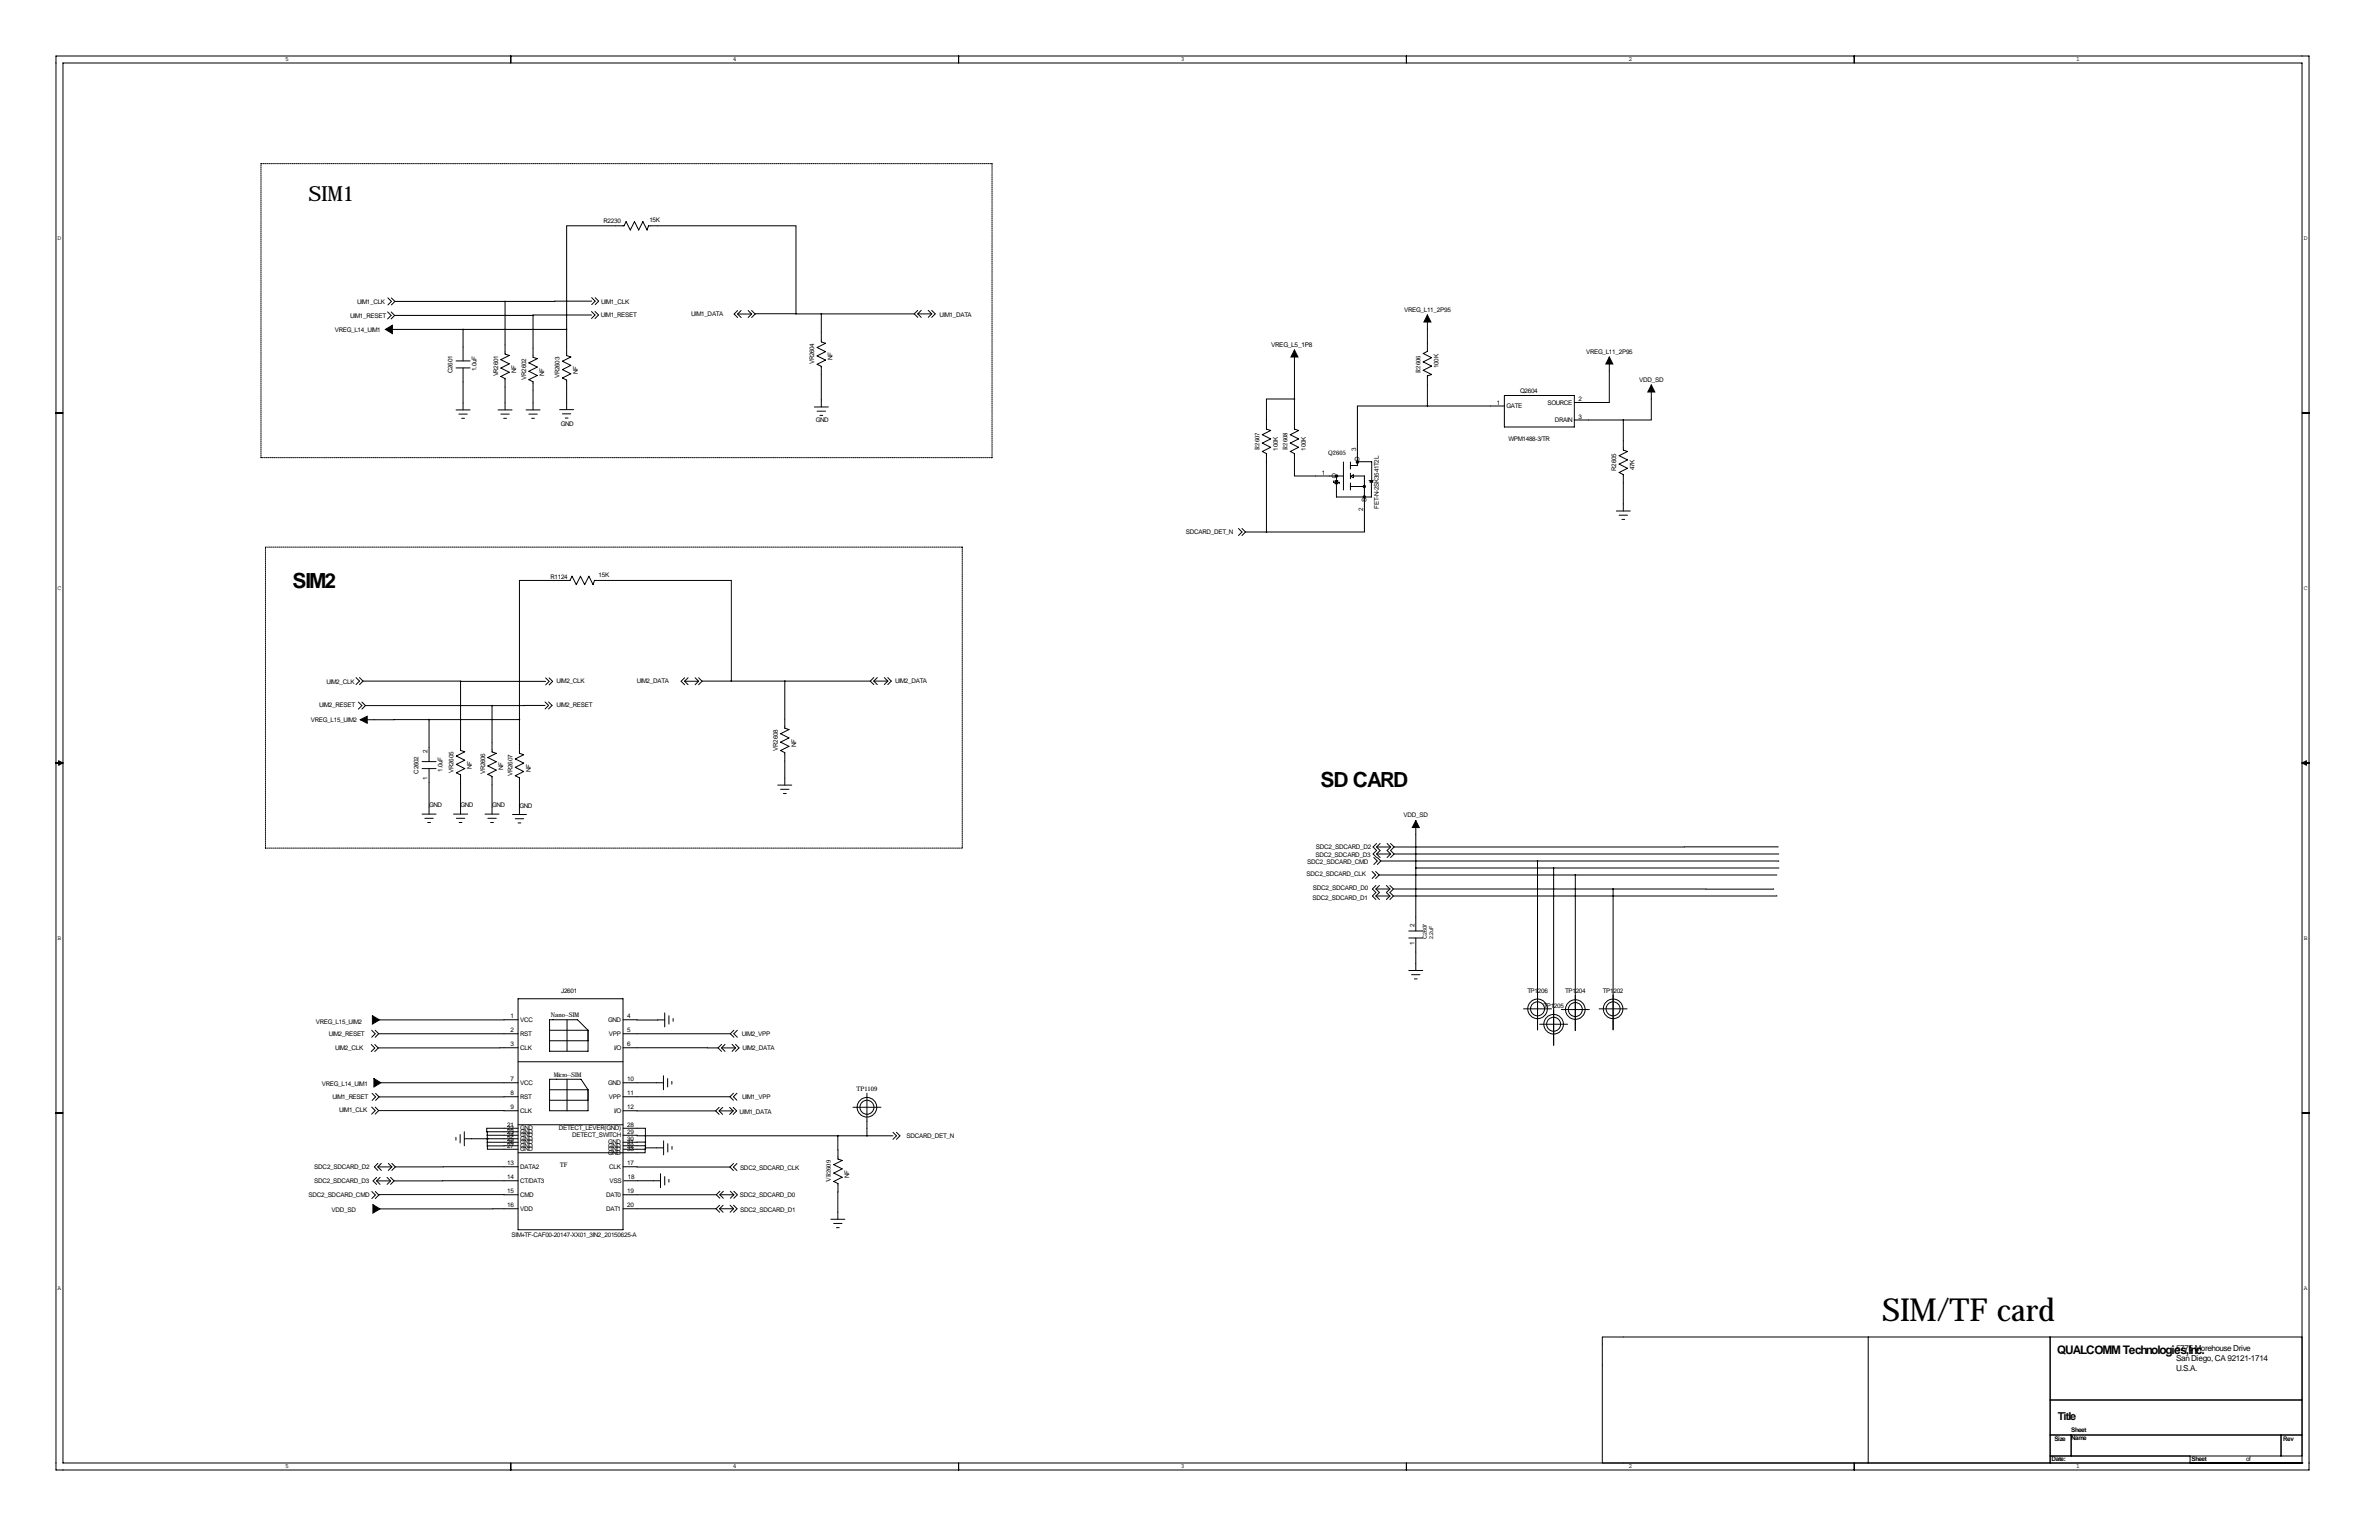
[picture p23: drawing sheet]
<svg xmlns="http://www.w3.org/2000/svg" width="864mm" height="559mm" viewBox="0 0 864 559" stroke-linecap="round" stroke-linejoin="round" font-family="sans-serif">
<defs><g id="words">
<text font-size="11.5" x="683.3" y="479.3">SIM/TF card</text>
<g font-size="7.6">
<text x="112" y="73">SIM1</text>
<text x="106.1" y="213.3">SIM2</text>
<text x="479.3" y="285.5">SD CARD</text>
</g>
<text font-size="4.3" x="746.8" y="491.2">QUALCOMM Technologies,Inc.</text>
<text font-size="4" x="747" y="515.1">Title</text>
<g font-size="3">
<text x="789.9" y="490.1">5775 Morehouse Drive</text>
<text x="789.9" y="497.6">U.S.A.</text>
<text x="789.9" y="493.8">San Diego, CA 92121-1714</text>
</g>
<text font-size="2.4" x="461.4" y="126">VREG_L5_1P8</text>
<g font-size="2.3">
<text x="103.5" y="22.2">5</text>
<text x="266" y="22.2">4</text>
<text x="428.6" y="22.2">3</text>
<text x="591.2" y="22.2">2</text>
<text x="753.7" y="22.2">1</text>
<text x="219.1" y="81">R2230</text>
<text x="235.7" y="80.7">15K</text>
<text x="20.9" y="87">D</text>
<text x="836.3" y="87">D</text>
<text x="129.6" y="110.1">UIM1_CLK</text>
<text x="218.2" y="110.2">UIM1_CLK</text>
<text x="509.7" y="113">VREG_L11_2P95</text>
<text x="127.1" y="115.3">UIM1_RESET</text>
<text x="218.1" y="115.1">UIM1_RESET</text>
<text x="251" y="114.8">UIM1_DATA</text>
<text x="341.1" y="114.9">UIM1_DATA</text>
<text x="121.5" y="120.5">VREG_L14_UIM1</text>
<text x="302.2" y="130.8" transform="rotate(-90 302.2 130.8)">NF</text>
<text x="575.8" y="128.3">VREG_L11_2P95</text>
<text x="164.3" y="135.4" transform="rotate(-90 164.3 135.4)">C2601</text>
<text x="172.9" y="134.6" transform="rotate(-90 172.9 134.6)">1.0uF</text>
<text x="180.8" y="136.6" transform="rotate(-90 180.8 136.6)">VR2601</text>
<text x="187.4" y="135.2" transform="rotate(-90 187.4 135.2)">NF</text>
<text x="191" y="137.8" transform="rotate(-90 191 137.8)">VR2602</text>
<text x="197.6" y="136.4" transform="rotate(-90 197.6 136.4)">NF</text>
<text x="203.1" y="137.2" transform="rotate(-90 203.1 137.2)">VR2603</text>
<text x="209.8" y="135.7" transform="rotate(-90 209.8 135.7)">NF</text>
<text x="295.6" y="132.2" transform="rotate(-90 295.6 132.2)">VR2604</text>
<text x="515.6" y="135.2" transform="rotate(-90 515.6 135.2)">R2606</text>
<text x="522.2" y="133.6" transform="rotate(-90 522.2 133.6)">100K</text>
<text x="551.8" y="142.5">Q2604</text>
<text x="595" y="138.4">VDD_SD</text>
<text x="543.4" y="146.8">1</text>
<text x="546.9" y="148.1">GATE</text>
<text x="561.8" y="146.8">SOURCE</text>
<text x="573" y="145.5">2</text>
<text x="203.6" y="154.6">GND</text>
<text x="296.1" y="153.3">GND</text>
<text x="564.4" y="153.2">DRAIN</text>
<text x="573" y="151.9">3</text>
<text x="547.5" y="160">WPM1488-3/TR</text>
<text x="457.2" y="163.1" transform="rotate(-90 457.2 163.1)">R2607</text>
<text x="463.8" y="163.5" transform="rotate(-90 463.8 163.5)">100K</text>
<text x="467.4" y="163.1" transform="rotate(-90 467.4 163.1)">R2608</text>
<text x="474" y="163.5" transform="rotate(-90 474 163.5)">100K</text>
<text x="482.2" y="165.1">Q2605</text>
<text x="492.3" y="163.6" transform="rotate(-90 492.3 163.6)">3</text>
<text x="493.5" y="167.4" transform="rotate(-90 493.5 167.4)">D</text>
<text x="479.9" y="172.2">1</text>
<text x="483.4" y="173.5">G</text>
<text x="586.7" y="170.7" transform="rotate(-90 586.7 170.7)">R2605</text>
<text x="593.4" y="170.6" transform="rotate(-90 593.4 170.6)">47K</text>
<text x="494.8" y="185.6" transform="rotate(-90 494.8 185.6)">2</text>
<text x="496.1" y="182.1" transform="rotate(-90 496.1 182.1)">S</text>
<text x="500.5" y="184.6" transform="rotate(-90 500.5 184.6)">FET-N-2SK3541T2L</text>
<text x="430.4" y="193.9">SDCARD_DET_N</text>
<text x="217.3" y="209.4">15K</text>
<text x="20.9" y="214">C</text>
<text x="199.8" y="210.1">R1124</text>
<text x="836.3" y="214">C</text>
<text x="118.5" y="248.1">UIM2_CLK</text>
<text x="202" y="247.9">UIM2_CLK</text>
<text x="231.1" y="248">UIM2_DATA</text>
<text x="324.9" y="248">UIM2_DATA</text>
<text x="115.8" y="256.6">UIM2_RESET</text>
<text x="202" y="256.7">UIM2_RESET</text>
<text x="112.9" y="262.1">VREG_L15_UIM2</text>
<text x="155.2" y="273.3" transform="rotate(-90 155.2 273.3)">2</text>
<text x="282.3" y="272.4" transform="rotate(-90 282.3 272.4)">VR2608</text>
<text x="289" y="270.9" transform="rotate(-90 289 270.9)">NF</text>
<text x="151.9" y="280.8" transform="rotate(-90 151.9 280.8)">C2602</text>
<text x="160.6" y="280" transform="rotate(-90 160.6 280)">1.0uF</text>
<text x="164.6" y="280.4" transform="rotate(-90 164.6 280.4)">VR2605</text>
<text x="171.3" y="279" transform="rotate(-90 171.3 279)">NF</text>
<text x="176.1" y="281" transform="rotate(-90 176.1 281)">VR2606</text>
<text x="182.7" y="279.6" transform="rotate(-90 182.7 279.6)">NF</text>
<text x="186" y="281.5" transform="rotate(-90 186 281.5)">VR2607</text>
<text x="192.6" y="280.1" transform="rotate(-90 192.6 280.1)">NF</text>
<text x="155.2" y="283.1" transform="rotate(-90 155.2 283.1)">1</text>
<text x="155.8" y="292.9">GND</text>
<text x="167.2" y="292.9">GND</text>
<text x="178.6" y="292.9">GND</text>
<text x="188.6" y="293">GND</text>
<text x="509.5" y="296.5">VDD_SD</text>
<text x="477.5" y="310.8">SDC2_SDCARD_D3</text>
<text x="477.7" y="308.2">SDC2_SDCARD_D2</text>
<text x="474.5" y="313.4">SDC2_SDCARD_CMD</text>
<text x="474.3" y="318">SDC2_SDCARD_CLK</text>
<text x="476.6" y="323">SDC2_SDCARD_D0</text>
<text x="476.4" y="326.5">SDC2_SDCARD_D1</text>
<text x="20.9" y="341">B</text>
<text x="513.4" y="336.3" transform="rotate(-90 513.4 336.3)">2</text>
<text x="836.3" y="341">B</text>
<text x="513.4" y="343.1" transform="rotate(-90 513.4 343.1)">1</text>
<text x="203.7" y="360.4">J2601</text>
<text x="554.4" y="360.2">TP1206</text>
<text x="560.3" y="365.8">TP1205</text>
<text x="568.2" y="360.5">TP1204</text>
<text x="581.9" y="360.2">TP1202</text>
<text x="114.7" y="371.4">VREG_L15_UIM2</text>
<text x="185.4" y="369.5">1</text>
<text x="188.8" y="370.8">VCC</text>
<text x="200" y="369">Nano--SIM</text>
<text x="220.8" y="370.8">GND</text>
<text x="227.7" y="369.5">4</text>
<text x="119.3" y="376">UIM2_RESET</text>
<text x="185.4" y="374.6">2</text>
<text x="188.8" y="375.9">RST</text>
<text x="221.1" y="375.9">VPP</text>
<text x="227.7" y="374.6">5</text>
<text x="269.3" y="376">UIM2_VPP</text>
<text x="121.6" y="380.9">UIM2_CLK</text>
<text x="185.4" y="379.7">3</text>
<text x="188.8" y="381">CLK</text>
<text x="222.9" y="381">I/O</text>
<text x="227.7" y="379.7">6</text>
<text x="269.5" y="381.1">UIM2_DATA</text>
<text x="116.8" y="394.1">VREG_L14_UIM1</text>
<text x="185.4" y="392.4">7</text>
<text x="188.8" y="393.7">VCC</text>
<text x="201" y="390.9">Micro--SIM</text>
<text x="220.8" y="393.7">GND</text>
<text x="227.7" y="392.4">10</text>
<text x="310.9" y="395.9">TP1109</text>
<text x="120.6" y="398.7">UIM1_RESET</text>
<text x="185.4" y="397.5">8</text>
<text x="188.8" y="398.7">RST</text>
<text x="221.1" y="398.7">VPP</text>
<text x="227.7" y="397.5">11</text>
<text x="269.4" y="398.8">UIM1_VPP</text>
<text x="123.2" y="403.7">UIM1_CLK</text>
<text x="185.4" y="402.5">9</text>
<text x="188.8" y="403.8">CLK</text>
<text x="222.9" y="403.8">I/O</text>
<text x="227.7" y="402.5">12</text>
<text x="268.5" y="404.1">UIM1_DATA</text>
<text x="184.2" y="408.9">21</text>
<text x="184.2" y="410.2">22</text>
<text x="184.2" y="411.4">23</text>
<text x="184.2" y="412.7">24</text>
<text x="184.2" y="414">25</text>
<text x="188.8" y="410.2">GND</text>
<text x="188.8" y="411.4">GND</text>
<text x="188.8" y="412.7">GND</text>
<text x="188.8" y="414">GND</text>
<text x="202.9" y="410.2">DETECT_LEVER(GND)</text>
<text x="207.7" y="412.7">DETECT_SWITCH</text>
<text x="227.7" y="408.9">28</text>
<text x="227.7" y="411.4">29</text>
<text x="227.7" y="414">30</text>
<text x="329.1" y="412.9">SDCARD_DET_N</text>
<text x="184.2" y="415.2">26</text>
<text x="184.2" y="416.5">27</text>
<text x="188.8" y="415.2">GND</text>
<text x="188.8" y="416.5">GND</text>
<text x="188.8" y="417.8">GND</text>
<text x="220.8" y="415.2">GND</text>
<text x="220.8" y="416.5">GND</text>
<text x="220.8" y="417.8">GND</text>
<text x="220.8" y="419.1">GND</text>
<text x="227.7" y="415.2">31</text>
<text x="227.7" y="416.5">32</text>
<text x="227.7" y="417.8">33</text>
<text x="114.1" y="424.3">SDC2_SDCARD_D2</text>
<text x="184.2" y="422.9">13</text>
<text x="188.8" y="424.1">DATA2</text>
<text x="203.3" y="423.4">TF</text>
<text x="221.2" y="424.1">CLK</text>
<text x="227.7" y="422.9">17</text>
<text x="268.6" y="424.6">SDC2_SDCARD_CLK</text>
<text x="114" y="429.3">SDC2_SDCARD_D3</text>
<text x="184.2" y="427.9">14</text>
<text x="188.8" y="429.2">CT/DAT3</text>
<text x="221.3" y="429.2">VSS</text>
<text x="227.9" y="427.9">18</text>
<text x="301.7" y="428.8" transform="rotate(-90 301.7 428.8)">VR2609</text>
<text x="308.3" y="427.3" transform="rotate(-90 308.3 427.3)">NF</text>
<text x="112" y="434.2">SDC2_SDCARD_CMD</text>
<text x="184.2" y="433">15</text>
<text x="188.8" y="434.3">CMD</text>
<text x="220" y="434.3">DAT0</text>
<text x="227.7" y="433">19</text>
<text x="268.6" y="434.3">SDC2_SDCARD_D0</text>
<text x="120.3" y="439.7">VDD_SD</text>
<text x="184.2" y="438.1">16</text>
<text x="188.8" y="439.4">VDD</text>
<text x="220" y="439.4">DAT1</text>
<text x="227.7" y="438.1">20</text>
<text x="268.7" y="439.6">SDC2_SDCARD_D1</text>
<text x="185.7" y="449">SIM+TF-CAF00-20147-XX01_3IN2_20150625-A</text>
<text x="20.9" y="468">A</text>
<text x="836.3" y="468">A</text>
<text x="751.8" y="519.6">Sheet</text>
<text x="745.7" y="522.7">Size</text>
<text x="751.8" y="522.5">Name</text>
<text x="828.8" y="523">Rev</text>
<text x="103.5" y="532.8">5</text>
<text x="266" y="532.8">4</text>
<text x="428.6" y="532.8">3</text>
<text x="591.2" y="532.8">2</text>
<text x="744.7" y="530.1">Date:</text>
<text x="753.7" y="532.8">1</text>
<text x="795.5" y="530.1">Sheet</text>
<text x="815.3" y="530.1">of</text>
</g>
<g font-size="2">
<text x="518" y="340.6" transform="rotate(-90 518 340.6)">C2607</text>
<text x="520.3" y="340.6" transform="rotate(-90 520.3 340.6)">2.2uF</text>
</g>
</g></defs>
<g fill="none" stroke="#000" stroke-width=".36">
<path d="M20.3 20.3h817.9v513.1h-817.9zM22.9 22.9h812.8v508h-812.8zM185.4 20.3v2.6M348 20.3v2.6M510.5 20.3v2.6M673.1 20.3v2.6M139.9 119.5h28.2M140.7 113.2l1.3 1.3-1.3 1.2M140.8 108.1l1.3 1.3-1.3 1.2M142 113.2l1.3 1.3M142.1 108.1l1.3 1.3M143.3 114.5l-1.3 1.2"/>
<path d="M143.3 114.5h50.2M143.4 109.4l-1.3 1.2M143.4 109.4h39.9M168.1 119.5h37.6M168.1 119.5v11.5M183.3 109.4v19.1l1.6 .5-3.1 1.5 3.1 1.5-3.1 1.6 3.1 1.5-3.1 1.5 1.5 .8v11.3M193.5 114.5v15.1l1.5 .5-3 1.6 3 1.5-3 1.5 3 1.5-3 1.6 1.5 .7v10.2M205.7 119.5v9.5l1.5 .5-3 1.6 3 1.5-3 1.5 3 1.5-3 1.6 1.5 .7v10.7M214.7 114.3l-21.2 .2M214.7 113l1.3 1.3-1.3 1.3M214.8 109.3l-31.5 .1M214.8 108l1.3 1.3-1.3 1.2"/>
<path d="M216 113l1.3 1.3-1.3 1.3M216.1 108l1.2 1.3-1.2 1.2M267.8 112.7l-1.3 1.2 1.3 1.3M267.8 113.9l1.2 1.3M267.8 113.9h5M269 112.7l-1.2 1.2M271.6 112.7l1.2 1.2M272.8 112.7l1.3 1.2M272.8 113.9l-1.2 1.3M274.1 113.9l-1.3 1.3M289 113.8l-14.9 .1M289 113.8v-31.9h-53.6l-.5 1.6-1.5-3.1-1.5 3.1-1.6-3.1-1.5 3.1-1.5-3.1-.8 1.5h-20.8v37.6"/>
<path d="M289 113.8l9.1 .1M298.1 113.9v10.2l1.6 .5-3.1 1.5 3.1 1.5-3.1 1.5 3.1 1.6-3.1 1.5 1.5 .7v14.8M298.1 113.9h33.8M331.9 113.9l1.2 1.3M333.1 112.6l-1.2 1.3M333.1 113.9l1.3 1.3M333.1 113.9h5.1M334.4 112.6l-1.3 1.3M337 112.6l1.2 1.3M338.2 112.6l1.3 1.3-1.3 1.3M338.2 113.9l-1.2 1.3M518.2 114.3v13.2l-1.6 .8 3.1 1.5-3.1 1.5 3.1 1.5-3.1 1.6 3.1 1.5-1.5 .5v10.9"/>
<path d="M165.6 133.5h5M165.6 131h5M168.1 133.5v15.2M469.9 127v28.7l1.5 .5-3 1.5 3 1.6-3 1.5 3 1.5-3 1.5 1.5 .8v8.1h17.8M584.2 129.5v16.6h-12.7M599.4 139.7v12.7h-10.1M20.3 149.9h2.6M165.6 148.7h5M166.6 150.3h3M167.6 151.8h1M180.8 148.7h5.1M181.8 150.3h3.1"/>
<path d="M182.8 151.8h1M191 148.7h5M192 150.3h3M193 151.8h1M203.1 148.6h5.1M204.2 150.2h3M205.2 151.7h1M295.6 147.7h5.1M296.6 149.2h3.1M297.6 150.7h1.1M469.9 144.8h-10.2v10.9l1.6 .5-3.1 1.5 3.1 1.6-3.1 1.5 3.1 1.5-3.1 1.5 1.5 .8v28.4M518.2 147.3h-25.4v21.6h-2.6"/>
<path d="M518.2 147.3h27.9M546.1 143.5h25.4v11.4h-25.4zM571.5 152.4h17.8M589.3 152.4v10.9l1.5 .5-3 1.6 3 1.5-3 1.5 3 1.5-3 1.5 1.5 .8v13.2M835.7 149.9h2.5M484.1 174.5v.5h2.1v.5M484.6 174.5h1l-1 1h1zM485.1 172.7v1.8M487.7 167.6v10.2M490.2 167.6v2.6M490.2 171.7v2M490.2 175.3v2.5"/>
<path d="M490.2 176.5h5.1M490.3 172.8l1-.5v1zM491.2 172.7h4.1v20.3h-35.6M492.7 167.5h5.2v6.9M497 174.4h1.5M497.3 174.9l.5-.5 .5 .5zM497.8 175v5.3h-12.7v-4.8M449.6 191.8l1.2 1.2-1.2 1.3M450.8 191.8l1.3 1.2M452.1 193l-1.3 1.3M452.1 193h7.6M586.7 185.4h5.1"/>
<path d="M587.8 186.9h3M588.8 188.5h1M129.2 245.9l1.3 1.2-1.3 1.3M130.1 254.8l1.3 1.2-1.3 1.3M130.5 245.9l1.3 1.2M131.4 254.8l1.2 1.2M131.8 247.1l35.4 .1M131.8 247.1l-1.3 1.3M132.6 256l-1.2 1.3M132.6 256h46M167.2 247.2v25.1l1.5 .5-3 1.5 3 1.5-3 1.6 3 1.5-3 1.5 1.5 .8v14.2M167.2 247.2h30.9"/>
<path d="M178.6 256v16.8l1.5 .6-3 1.5 3 1.5-3 1.5 3 1.6-3 1.5 1.5 .7v13.7M197.9 256h-19.3M197.9 254.7l1.2 1.3-1.2 1.3M198.1 246l1.2 1.2-1.2 1.3M199.1 254.7l1.3 1.3-1.3 1.3M199.3 246l1.3 1.2-1.3 1.3M248.5 245.9l-1.3 1.3 1.3 1.3M248.5 247.2l1.3 1.3M248.5 247.2h5.1M249.8 245.9l-1.3 1.3M252.3 245.9l1.3 1.3M253.6 245.9l1.3 1.3"/>
<path d="M253.6 247.2l-1.3 1.3M254.9 247.2l-1.3 1.3M265.5 247.1v-36.5h-49.7l-.5 1.5-1.5-3-1.6 3-1.5-3-1.5 3-1.5-3-.8 1.5h-18.3v50.5M265.5 247.1l-10.6 .1M265.5 247.1h50.4M284.9 247.1v17.1l1.5 .5-3 1.5 3 1.6-3 1.5 3 1.5-3 1.5 1.5 .8v11.8M315.9 247.1l1.3 1.3M317.2 245.9l-1.3 1.2M317.2 247.1l1.3 1.3M317.2 247.1h5.1M318.5 245.9l-1.3 1.2M321 245.9l1.3 1.2"/>
<path d="M322.3 245.9l1.2 1.2-1.2 1.3M322.3 247.1l-1.3 1.3M20.3 276.9h2.6M21.3 276.1l1.6 .8-1.6 .7zM153.2 278.9h5.1M153.2 276.4h5.1M155.8 261.1l-25 .1M155.8 261.1v15.3M155.8 278.9v16.5M155.8 261.1h32.8M188.6 261.1v12.3l1.5 .5-3.1 1.5 3.1 1.5-3.1 1.5 3.1 1.6-3.1 1.5 1.6 .7v13.4M835.7 276.9h2.5"/>
<path d="M835.7 276.9l1.5-.8v1.5zM153.2 295.4h5.1M154.2 296.9h3.1M155.2 298.4h1.1M164.6 295.4h5.1M165.7 296.9h3M166.7 298.4h1M176.1 295.4h5.1M177.1 296.9h3M178.1 298.4h1M186 295.6h5.1M187 297.1h3.1"/>
<path d="M188.1 298.6h1M282.3 284.9h5.1M283.4 286.4h3M284.4 287.9h1M513.9 297.7v40.1M498.1 316.2l1.3 1.3-1.3 1.3M498.7 311.1l1.3 1.3-1.3 1.3M499.4 316.2l1.2 1.3M499.7 306.1l-1.3 1.2 1.3 1.3-1.3 1.3 1.3 1.2M499.7 307.3l1.3 1.3-1.3 1.3M499.7 307.3h5.1M499.7 309.9l1.3 1.2"/>
<path d="M499.7 309.9h5.1M500 311.1l1.2 1.3M500.6 317.5l-1.2 1.3M500.6 317.5h144.4M501 306.1l-1.3 1.2M501.2 312.4l-1.2 1.3M501.2 312.4h56.9M503.5 306.1l1.3 1.2M504.8 307.3l-1.3 1.3 1.3 1.3M504.8 306.1l1.3 1.2M504.8 309.9l-1.3 1.2M506.1 307.3h139.4"/>
<path d="M506.1 307.3l-1.3 1.3 1.3 1.3M506.1 309.9l-1.3 1.2M506.1 309.9h139.6M513.9 315h131.9M558.1 312.4l87.6 .1M558.1 312.4v61.3M564 315v64.3M571.9 317.5v56.4M499.5 321.3l-1.3 1.3 1.3 1.2-1.3 1.3 1.3 1.3M499.5 322.6l1.2 1.2-1.2 1.3M499.5 322.6h5M499.5 325.1l1.2 1.3"/>
<path d="M499.5 325.1h5M500.7 321.3l-1.2 1.3M503.3 321.3l1.2 1.3M504.5 322.6l-1.2 1.2 1.2 1.3M504.5 321.3l1.3 1.3M504.5 325.1l-1.2 1.3M505.8 322.6l-1.3 1.2 1.3 1.3M505.8 322.6h79.8M505.8 325.1l-1.3 1.3M511.4 337.8h5.1M585.6 322.6v51.1M643.8 322.5l-58.2 .1"/>
<path d="M645 325l-139.2 .1M511.4 340.4h5.1M511.4 352.1h5.1M512.4 353.7h3.1M513.4 355.2h1.1M513.9 340.4v11.7M134.8 379l1.2 1.3-1.2 1.3M134.9 373.8l1.3 1.3-1.3 1.3M136 379l1.3 1.3M136.2 373.8l1.3 1.3M137.5 375.1h50.6M137.5 375.1l-1.3 1.3"/>
<path d="M188.1 370l-50.4 .1M188.1 362.4h38.1v83.8h-38.1zM199.5 370h10.2l3.8 3.8v7.7h-14zM199.5 373.8h14M199.5 377.6h14M205.8 370v11.5M226.2 370l15.1 .1M226.2 375.1h38.9M241.3 367.5v5.1M242.8 368.6v3M244.3 369.6v1M261.9 379l-1.2 1.2"/>
<path d="M263.2 379l-1.3 1.2M265.1 375.1l1.3 1.3M265.7 379l1.3 1.2M266.4 373.8l-1.3 1.3M267 379l1.3 1.2-1.3 1.3M267.7 373.8l-1.3 1.3 1.3 1.3M553.1 366.1h10.1M558.9 371.7h10.2M566.8 366.3h10.1M580.5 366.1h10.2M135.1 396.7l1.2 1.3-1.2 1.3M136.3 396.7l1.3 1.3"/>
<path d="M137.3 380.3l-1.3 1.3M137.6 398l-1.3 1.3M138.3 392.9h49.8M188.1 380.2l-50.8 .1M188.1 398h-50.5M188.1 385.3h38.1M199.5 391.6h11.4l2.6 3.8v7.6h-14zM199.5 395.4h14M199.5 399.2h14M205.8 391.6v11.4M226.2 380.2h34.5M226.2 392.9h14.6"/>
<path d="M226.2 398h38.8M240.8 390.3v5.1M242.4 391.4v3M243.9 392.4v1M260.7 380.2l1.2 1.3M261.9 380.2l1.3 1.3M261.9 380.2h5.1M265 398l1.2 1.2M266.2 396.7l-1.2 1.3M267 380.2l-1.3 1.3M267.5 396.7l-1.3 1.3 1.3 1.2M314.7 396.7v15.4"/>
<path d="M20.3 403.9h2.6M134.9 401.7l1.3 1.3-1.3 1.3M136.2 401.7l1.3 1.3M137.5 403h50.6M137.5 403l-1.3 1.3M165.5 412.7v1M167 411.7v3M168.6 413.2h19.5M168.6 410.7v5M176.9 414.5v1.3M176.9 413.2h.1M176.9 410.7h11.2"/>
<path d="M176.9 411.9h11.2M176.9 414.5h11.2M176.9 410.7v3.8M176.9 415.8v1.2h11.2M188.1 409.4h-11.4v1.3h.2M188.1 415.7l-11.2 .1M188.1 408.1h38.1M226.2 403l33.6 .1M226.2 409.4h8.1v5M226.2 411.9h5v.2h72.9M226.2 415.7h8.1M226.2 417h8"/>
<path d="M234.2 417v1.3h-46.1M234.3 414.4l-8.1 .1M234.3 416.5l-.1 .5M234.3 416.5h6.6M234.3 414.4v2.1M240.9 414v5M242.4 415v3M243.9 416v1M259.8 403.1l1.3 1.3M261.1 401.8l-1.3 1.3M261.1 403.1l1.2 1.3M261.1 403.1h5"/>
<path d="M262.3 401.8l-1.2 1.3M264.9 401.8l1.2 1.3M266.1 401.8l1.3 1.3-1.3 1.3M266.1 403.1l-1.2 1.3M304.1 412.1l.1 8.5 1.5 .5-3 1.5 3 1.5-3 1.6 3 1.5-3 1.5 1.5 .8-.1 12.9M304.1 412.1h20.1M309.6 401.8h10.2M324.2 410.9l1.2 1.2-1.2 1.3M325.4 410.9l1.3 1.2-1.3 1.3M835.7 403.9h2.5M135 432.4l1.2 1.2-1.2 1.3M136.2 432.4l1.3 1.2"/>
<path d="M136.7 427.2l-1.3 1.3 1.3 1.3M136.7 428.5l1.3 1.3M136.7 428.5h5.1M137.2 422.1l-1.3 1.3 1.3 1.3M137.2 423.4l1.2 1.3M137.2 423.4h5M137.5 433.6l-1.3 1.3M138 427.2l-1.3 1.3M138.4 422.1l-1.2 1.3M140.5 427.2l1.3 1.3M141 422.1l1.2 1.3M141.8 427.2l1.3 1.3"/>
<path d="M141.8 428.5l-1.3 1.3M142.2 422.1l1.3 1.3M142.2 423.4l-1.2 1.3M143.1 428.5l-1.3 1.3M143.5 423.4l-1.3 1.3M188.1 423.4h-44.6M188.1 428.4l-45 .1M188.1 433.5l-50.6 .1M188.1 438.6l-50.2 .1M226.2 423.4l38.8 .1M226.2 433.5h33.8M226.2 438.6h33.7"/>
<path d="M226.4 428.4h13.4M239.8 425.9v5.1M241.3 426.9v3.1M242.8 427.9v1.1M259.9 438.6l1.3 1.3M260 433.5l1.3 1.3M261.2 438.6h5.1M261.2 437.3l-1.3 1.3M261.2 438.6l1.3 1.3M261.3 433.5h5.1M261.3 432.3l-1.3 1.2M261.3 433.5l1.3 1.3"/>
<path d="M262.5 437.3l-1.3 1.3M262.6 432.3l-1.3 1.2M265 423.5l1.2 1.2M265 437.3l1.3 1.3M265.1 432.3l1.3 1.2M266.2 422.2l-1.2 1.3M266.3 437.3l1.3 1.3-1.3 1.3M266.3 438.6l-1.3 1.3M266.4 432.3l1.3 1.2-1.3 1.3M266.4 433.5l-1.3 1.3M267.5 422.2l-1.3 1.3 1.3 1.2M301.6 442.4h5.1"/>
<path d="M302.6 443.9h3.1M303.6 445.5h1M678.2 485.1v45.8M744.2 485.1v45.8M835.7 485.1h-254v45.8M744.2 508h91.5M185.4 530.9v2.5M348 530.9v2.5M510.5 530.9v2.5M673.1 530.9v2.5M744.2 520.7h91.5M744.2 528.3h91.5"/>
<path d="M751.8 520.7v7.6M795 530.9h.1M795 528.3v2.6M828 520.7v7.6M835.7 530.9h.1"/>
<circle cx="558.1" cy="366.1" r="3.6"/>
<circle cx="558.1" cy="366.1" r="2.54"/>
<circle cx="564" cy="371.7" r="3.6"/>
<circle cx="564" cy="371.7" r="2.54"/>
<circle cx="571.9" cy="366.3" r="3.6"/>
<circle cx="571.9" cy="366.3" r="2.54"/>
<circle cx="585.6" cy="366.1" r="3.6"/>
<circle cx="585.6" cy="366.1" r="2.54"/>
<circle cx="314.7" cy="401.8" r="3.6"/>
<circle cx="314.7" cy="401.8" r="2.54"/>
</g>
<path d="M94.7 59.4h265.4M360.1 59.4v106.7M94.7 166.1v-106.7M360.1 166.1h-265.4M96.4 198.5h252.9M349.3 198.5v109.2M96.4 307.7v-109.2M349.3 307.7h-252.9" fill="none" stroke="#000" stroke-width=".36" stroke-dasharray=".4 .4"/>
<g fill="none" stroke="#000" stroke-width=".51">
<circle cx="485.2" cy="172.7" r=".36"/>
<circle cx="492.8" cy="167.7" r=".36"/>
<circle cx="495.2" cy="176.5" r=".36"/>
<circle cx="495.2" cy="180.3" r=".36"/>
</g>
<path d="M139.9 119.5l2.5-1.5v3.1zM518.2 114.3l1.2 2.5h-2.5zM469.9 127l1.3 2.5h-2.6zM584.2 129.5l1.3 2.6h-2.6zM599.4 139.7l1.3 2.5h-2.5zM130.8 261.2l2.5-1.3v2.5zM513.9 297.7l1.3 2.6h-2.5zM135.2 368.6l2.5 1.5-2.5 1.5zM135.7 391.4l2.6 1.5-2.6 1.5zM135.4 437.1l2.5 1.6-2.5 1.5z" fill="#000" stroke="#000" stroke-width=".36"/>
<path d="M155.7 261.1a.05 .05 0 0 0 .1 0 .05 .05 0 0 0-.1 0zM298.1 113.9a.05 .05 0 0 0 .1 0 .05 .05 0 0 0-.1 0zM558.1 312.4a.05 .05 0 0 0 .1 0 .05 .05 0 0 0-.1 0zM571.8 317.5a.05 .05 0 0 0 .1 0 .05 .05 0 0 0-.1 0zM288.9 113.8a.05 .05 0 0 0 .1 0 .05 .05 0 0 0-.1 0zM513.9 315a.05 .05 0 0 0 .1 0 .05 .05 0 0 0-.1 0zM183.3 109.4a.05 .05 0 0 0 .1 0 .05 .05 0 0 0-.1 0zM176.9 415.8a.05 .05 0 0 0 .1 0 .05 .05 0 0 0-.1 0zM304.1 412.1a.05 .05 0 0 0 .1 0 .05 .05 0 0 0-.1 0zM518.1 147.3a.05 .05 0 0 0 .1 0 .05 .05 0 0 0-.1 0zM459.7 193a.05 .05 0 0 0 .1 0 .05 .05 0 0 0-.1 0z" fill="#000" stroke="#000" stroke-width=".51"/>
<use href="#words"/>
</svg>
